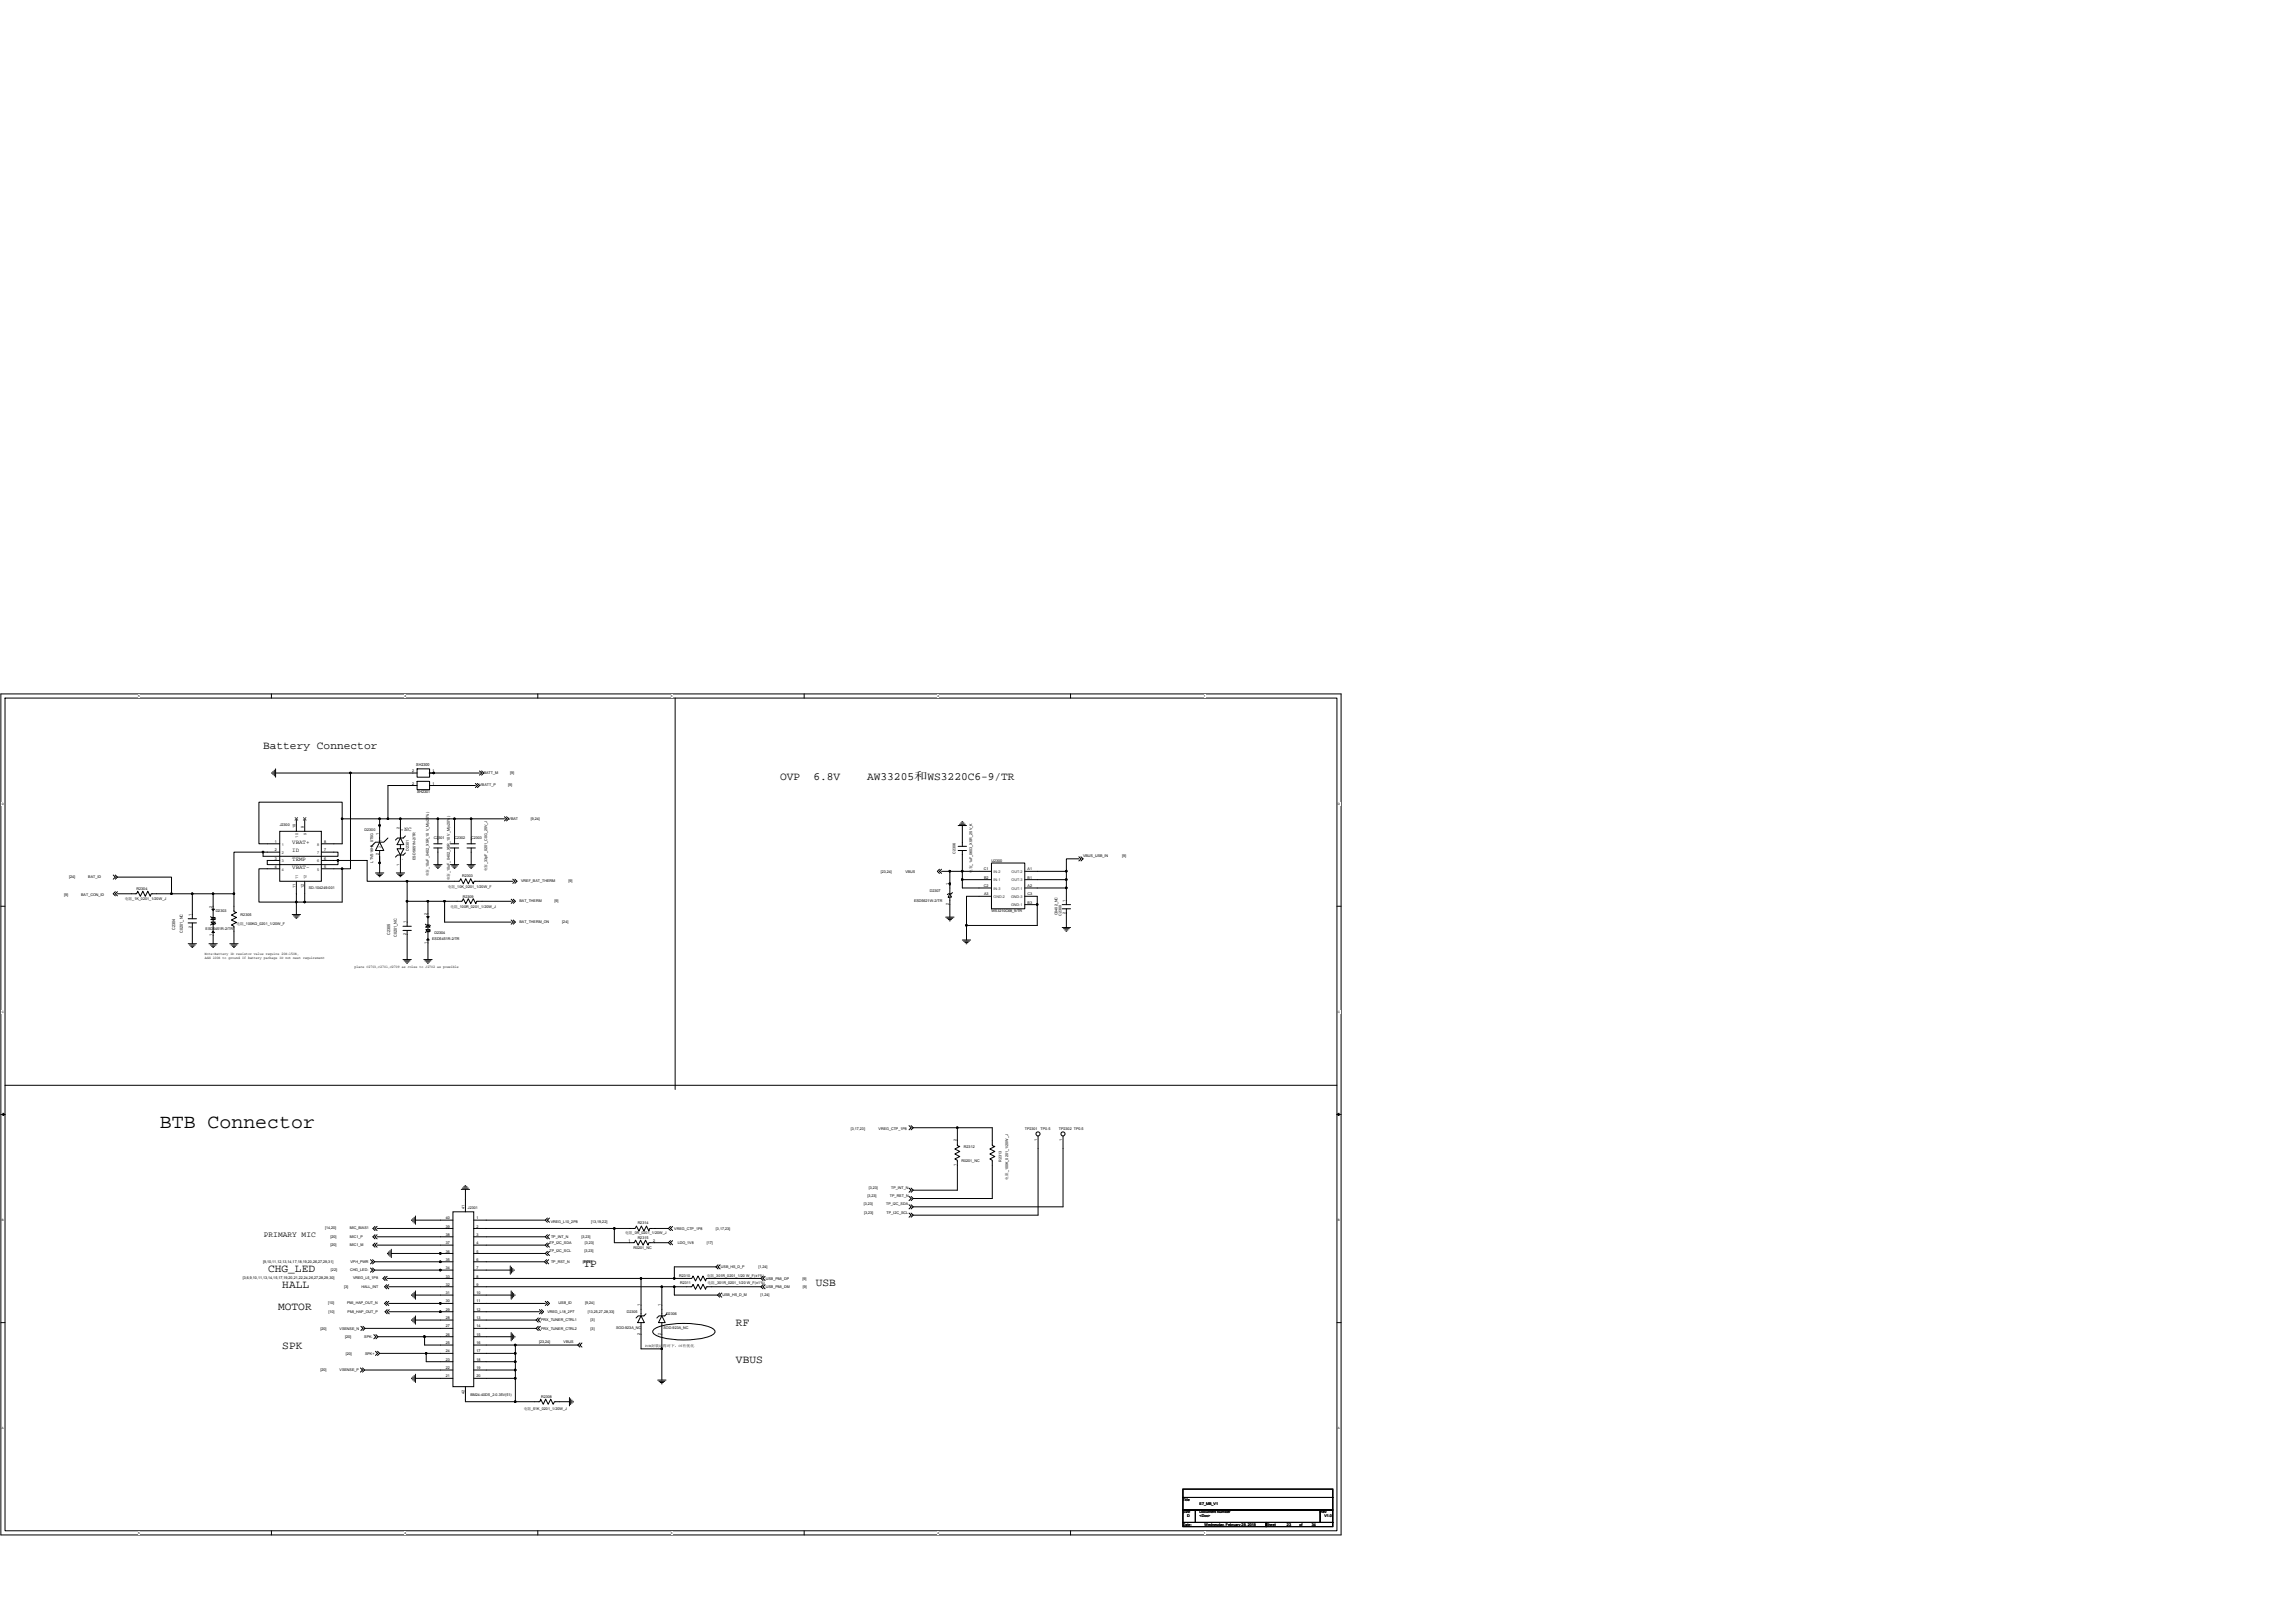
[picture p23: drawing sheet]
<svg xmlns="http://www.w3.org/2000/svg" width="420mm" height="297mm" viewBox="0 0 420 297" stroke-linecap="round" stroke-linejoin="round" font-family="sans-serif">
<defs><g id="words">
<text font-size="3.6" x="29.3" y="206.4">BTB Connector</text>
<g font-size="2.1">
<text x="48.2" y="137">Battery Connector</text>
<text x="142.8" y="142.8">OVP</text>
<text x="148.9" y="142.8">6.8V</text>
<text x="158.8" y="142.8">AW33205和WS3220C6-9/TR</text>
<text x="49.1" y="232.7">CHG_LED</text>
<text x="106.8" y="231.8">TP</text>
<text x="50.9" y="239.8">MOTOR</text>
<text x="51.7" y="235.8">HALL</text>
<text x="149.4" y="235.3">USB</text>
<text x="134.7" y="242.7">RF</text>
<text x="51.7" y="246.9">SPK</text>
<text x="134.7" y="249.5">VBUS</text>
</g>
<text font-size="1.4" x="48.3" y="226.4">PRIMARY MIC</text>
<g font-size="1.1">
<text x="53.5" y="154.5">VBAT+</text>
<text x="74.1" y="152.1">NC</text>
<text x="53.5" y="159.1">VBAT-</text>
<text x="53.5" y="157.5">TEMP</text>
<text x="53.5" y="156">ID</text>
</g>
<g font-size=".7">
<text x="75.4" y="141.3">2</text>
<text x="75.4" y="143.6">2</text>
<text x="76.2" y="140.2">SH2300</text>
<text x="79.2" y="141.3">1</text>
<text x="79.2" y="143.6">1</text>
<text x="87.8" y="143.9">VBATT_P</text>
<text x="88.6" y="141.6">BATT_M</text>
<text x="93" y="143.9">[9]</text>
<text x="93.4" y="141.6">[9]</text>
<text x="76.4" y="145.2">SH2301</text>
<text x="50.3" y="154.3">1</text>
<text x="50.3" y="155.8">2</text>
<text x="51.2" y="151.2">J2300</text>
<text x="54.1" y="151.6" transform="rotate(-90 54.1 151.6)">10</text>
<text x="55.6" y="151.6" transform="rotate(-90 55.6 151.6)">9</text>
<text x="59.4" y="155.8">7</text>
<text x="59.4" y="154.3">8</text>
<text x="66.7" y="152.1">D2300</text>
<text x="69.3" y="152.8" transform="rotate(-90 69.3 152.8)">1</text>
<text x="73.1" y="151.8" transform="rotate(-90 73.1 151.8)">2</text>
<text x="73.9" y="152.1" transform="rotate(-90 73.9 152.1)">+</text>
<text x="74.9" y="155.7" transform="rotate(-90 74.9 155.7)">D2301</text>
<text x="79.4" y="153.5">C2301</text>
<text x="83.2" y="153.5">C2302</text>
<text x="86.3" y="153.5">C2303</text>
<text x="93.1" y="150">VBAT</text>
<text x="97.2" y="150">[9,24]</text>
<text x="12.6" y="160.7">[24]</text>
<text x="16.2" y="160.7">BAT_ID</text>
<text x="50.3" y="157.3">3</text>
<text x="50.3" y="158.8">4</text>
<text x="59.4" y="158.8">5</text>
<text x="59.4" y="157.3">6</text>
<text x="68.3" y="157.9" transform="rotate(-90 68.3 157.9)">LTVS16H5_0T5G</text>
<text x="69.3" y="156.6" transform="rotate(-90 69.3 156.6)">2</text>
<text x="73.1" y="158.5" transform="rotate(-90 73.1 158.5)">1</text>
<text x="73.9" y="157.3" transform="rotate(-90 73.9 157.3)">-</text>
<text x="76.1" y="157.4" transform="rotate(-90 76.1 157.4)">ESD5651N-2/TR</text>
<text x="78.5" y="160.4" transform="rotate(-90 78.5 160.4)">电容_10uF_0402_X5R_10 V_M(±20%)</text>
<text x="82.3" y="161.1" transform="rotate(-90 82.3 161.1)">电容_10uF_0402_X5R_10 V_M(±20%)</text>
<text x="84.6" y="160.5">R2303</text>
<text x="89.2" y="159.5" transform="rotate(-90 89.2 159.5)">电容_33pF_0201_C0G_25V_J</text>
<text x="95.4" y="161.4">VREF_BAT_THERM</text>
<text x="104.1" y="161.4">[9]</text>
<text x="161.2" y="159.8">[23,24]</text>
<text x="165.7" y="159.8">VBUS</text>
<text x="173.7" y="162" transform="rotate(-90 173.7 162)">1</text>
<text x="174.9" y="156.2" transform="rotate(-90 174.9 156.2)">C2306</text>
<text x="178" y="159.8" transform="rotate(-90 178 159.8)">电容_1uF_0603_X5R_25 V_K</text>
<text x="180.1" y="159.3">C1</text>
<text x="180.2" y="160.8">B2</text>
<text x="181.5" y="157.8">U2300</text>
<text x="188.1" y="160.8">B1</text>
<text x="188.1" y="159.3">A1</text>
<text x="198.3" y="156.9">VBUS_USB_IN</text>
<text x="205.4" y="156.9">[9]</text>
<text x="11.7" y="163.9">[9]</text>
<text x="14.9" y="163.9">BAT_CON_ID</text>
<text x="22.9" y="164.8">电阻_1K_0201_1/20W_J</text>
<text x="25" y="162.8">R2304</text>
<text x="35" y="167.6" transform="rotate(-90 35 167.6)">1</text>
<text x="38.9" y="166.1" transform="rotate(-90 38.9 166.1)">2</text>
<text x="39.5" y="166.9">D2303</text>
<text x="44.1" y="167.7">R2305</text>
<text x="54.1" y="162.6" transform="rotate(-90 54.1 162.6)">11</text>
<text x="55.6" y="162.6" transform="rotate(-90 55.6 162.6)">12</text>
<text x="56.5" y="162.7">SD-104249-001</text>
<text x="78.2" y="167.5" transform="rotate(-90 78.2 167.5)">2</text>
<text x="82" y="162.5">电阻_10K_0201_1/20W_F</text>
<text x="82.5" y="166.2">电阻_100R_0201_1/20W_J</text>
<text x="84.7" y="164.3">R2309</text>
<text x="95.1" y="165.1">BAT_THERM</text>
<text x="101.5" y="165.1">[9]</text>
<text x="167.3" y="165.1">ESD5621W-2/TR</text>
<text x="170.2" y="163.3">D2307</text>
<text x="173.7" y="165.7" transform="rotate(-90 173.7 165.7)">2</text>
<text x="180.1" y="162.3">C2</text>
<text x="180.2" y="163.9">A3</text>
<text x="181.5" y="166.9">WS3210C68_9/TR</text>
<text x="188.1" y="163.9">C3</text>
<text x="188.1" y="165.4">B3</text>
<text x="188.1" y="162.3">A2</text>
<text x="193.6" y="167.5" transform="rotate(-90 193.6 167.5)">C0402_NC</text>
<text x="194.3" y="167.6" transform="rotate(-90 194.3 167.6)">C2300</text>
<text x="195.1" y="167.2" transform="rotate(-90 195.1 167.2)">2</text>
<text x="195.1" y="165" transform="rotate(-90 195.1 165)">1</text>
<text x="32.1" y="170.2" transform="rotate(-90 32.1 170.2)">C2304</text>
<text x="33.5" y="170.7" transform="rotate(-90 33.5 170.7)">C0201_NC</text>
<text x="35" y="169.8" transform="rotate(-90 35 169.8)">2</text>
<text x="37.6" y="170.1">ESD5451R-2/TR</text>
<text x="38.9" y="171.3" transform="rotate(-90 38.9 171.3)">1</text>
<text x="43.3" y="169.4">电阻_100KΩ_0201_1/20W_F</text>
<text x="71.4" y="171.1" transform="rotate(-90 71.4 171.1)">C2305</text>
<text x="72.6" y="171.4" transform="rotate(-90 72.6 171.4)">C0201_NC</text>
<text x="74.4" y="171.2" transform="rotate(-90 74.4 171.2)">2</text>
<text x="74.4" y="169" transform="rotate(-90 74.4 169)">1</text>
<text x="78.2" y="172.7" transform="rotate(-90 78.2 172.7)">1</text>
<text x="79.1" y="172">ESD5451R-2/TR</text>
<text x="79.6" y="170.9">D2304</text>
<text x="95.1" y="168.9">BAT_THERM_ON</text>
<text x="102.9" y="168.9">[24]</text>
<text x="37.5" y="174.8">Note:Battery ID resistor value require 20K~150K,</text>
<text x="37.5" y="175.5">Add 100K to ground If battery package ID not meet requirement</text>
<text x="64.9" y="177.1">place C2703,C2701,C2709 as colse to J2702 as possible</text>
<text x="155.8" y="206.9">[3,17,23]</text>
<text x="160.9" y="206.9">VREG_CTP_1P8</text>
<text x="175.1" y="208.9" transform="rotate(-90 175.1 208.9)">2</text>
<text x="187.6" y="206.9">TP2301</text>
<text x="189.9" y="208.8" transform="rotate(-90 189.9 208.8)">1</text>
<text x="190.5" y="206.9">TP0.5</text>
<text x="193.9" y="206.9">TP2302 TP0.5</text>
<text x="194.4" y="208.8" transform="rotate(-90 194.4 208.8)">1</text>
<text x="175.1" y="213.4" transform="rotate(-90 175.1 213.4)">1</text>
<text x="176" y="212.7">R0201_NC</text>
<text x="176.5" y="210.1">R2312</text>
<text x="183.4" y="212.6" transform="rotate(-90 183.4 212.6)">R2313</text>
<text x="184.6" y="215.9" transform="rotate(-90 184.6 215.9)">电阻_100K_0201_1/20W_J</text>
<text x="85" y="221.3" transform="rotate(-90 85 221.3)">41</text>
<text x="85.7" y="221.3">J2301</text>
<text x="158.1" y="220.6">[3,23]</text>
<text x="158.8" y="219.1">[3,23]</text>
<text x="159" y="217.5">[3,23]</text>
<text x="162.2" y="220.6">TP_I2C_SDA</text>
<text x="162.9" y="219.1">TP_RST_N</text>
<text x="163.1" y="217.5">TP_INT_N</text>
<text x="59.5" y="225">[14,20]</text>
<text x="60.5" y="226.5">[20]</text>
<text x="64" y="225">MIC_BIAS1</text>
<text x="64" y="226.5">MIC1_P</text>
<text x="81.6" y="227.7">37</text>
<text x="81.6" y="226.2">38</text>
<text x="81.6" y="224.7">39</text>
<text x="81.6" y="223.1">40</text>
<text x="87.3" y="223.1">1</text>
<text x="87.3" y="224.7">2</text>
<text x="87.3" y="226.2">3</text>
<text x="87.3" y="227.7">4</text>
<text x="100.6" y="227.6">TP_I2C_SDA</text>
<text x="100.8" y="223.8">VREG_L10_2P8</text>
<text x="100.9" y="226.5">TP_INT_N</text>
<text x="106.5" y="226.5">[3,23]</text>
<text x="107.1" y="227.6">[3,23]</text>
<text x="108.2" y="223.8">[13,19,22]</text>
<text x="114.5" y="225.9">电阻_0R_0201_1/20W_J</text>
<text x="115.1" y="227.3">1</text>
<text x="116.7" y="224.1">R2314</text>
<text x="116.7" y="226.7">R2315</text>
<text x="119.6" y="227.3">2</text>
<text x="123.5" y="225.1">VREG_CTP_1P8</text>
<text x="124.1" y="227.7">LDO_1V8</text>
<text x="129.4" y="227.7">[17]</text>
<text x="131.1" y="225.1">[3,17,23]</text>
<text x="158.2" y="222.1">[3,23]</text>
<text x="162.3" y="222.1">TP_I2C_SCL</text>
<text x="48.2" y="231.2">[9,10,11,12,13,14,17,18,19,20,26,27,29,31]</text>
<text x="60.5" y="228">[20]</text>
<text x="60.6" y="232.7">[22]</text>
<text x="64" y="228">MIC1_M</text>
<text x="64.1" y="232.7">CHG_LED-</text>
<text x="64.2" y="231.2">VPH_PWR</text>
<text x="81.6" y="233.8">33</text>
<text x="81.6" y="232.3">34</text>
<text x="81.6" y="230.8">35</text>
<text x="81.6" y="229.2">36</text>
<text x="87.3" y="229.2">5</text>
<text x="87.3" y="230.8">6</text>
<text x="87.3" y="232.3">7</text>
<text x="87.3" y="233.8">8</text>
<text x="100.6" y="229.1">TP_I2C_SCL</text>
<text x="100.9" y="231.1">TP_RST_N</text>
<text x="106.7" y="231.1">[3,23]</text>
<text x="107" y="229.1">[3,23]</text>
<text x="116" y="228.7">R0201_NC</text>
<text x="124.4" y="233.7">R2310</text>
<text x="129.4" y="233.7">电阻_301R_0201_1/20 W_F(±1%)</text>
<text x="132" y="232.1">USB_HS_D_P</text>
<text x="138.8" y="232.1">[1,24]</text>
<text x="44.4" y="234.1">[3,6,9,10,11,13,14,15,17,19,20,21,22,24,26,27,28,29,30]</text>
<text x="60.1" y="238.7">[10]</text>
<text x="63" y="235.7">[3]</text>
<text x="63.6" y="238.7">PMI_HAP_OUT_N</text>
<text x="64.6" y="234.1">VREG_L5_1P8</text>
<text x="66.2" y="235.7">HALL_INT</text>
<text x="81.6" y="239.9">29</text>
<text x="81.6" y="238.4">30</text>
<text x="81.6" y="236.9">31</text>
<text x="81.6" y="235.3">32</text>
<text x="87.3" y="235.3">9</text>
<text x="87.3" y="236.9">10</text>
<text x="87.3" y="238.4">11</text>
<text x="87.3" y="239.9">12</text>
<text x="102.3" y="238.7">USB_ID</text>
<text x="107.1" y="238.7">[9,24]</text>
<text x="117.2" y="239.1" transform="rotate(-90 117.2 239.1)">1</text>
<text x="121" y="239.1" transform="rotate(-90 121 239.1)">1</text>
<text x="124.5" y="235.1">R2311</text>
<text x="129.5" y="235.1">电阻_301R_0201_1/20 W_F(±1%)</text>
<text x="132.3" y="237.3">USB_HS_D_M</text>
<text x="139.2" y="237.3">[1,24]</text>
<text x="140.2" y="234.2">USB_PMI_DP</text>
<text x="140.2" y="235.7">USB_PMI_DM</text>
<text x="146.9" y="234.2">[9]</text>
<text x="147" y="235.7">[9]</text>
<text x="58.7" y="243.4">[20]</text>
<text x="60.1" y="240.2">[10]</text>
<text x="62.2" y="243.4">VSENSE_N</text>
<text x="63.2" y="244.9">[20]</text>
<text x="63.6" y="240.2">PMI_HAP_OUT_P</text>
<text x="66.7" y="244.9">SPK-</text>
<text x="81.6" y="246">25</text>
<text x="81.6" y="244.5">26</text>
<text x="81.6" y="243">27</text>
<text x="81.6" y="241.4">28</text>
<text x="87.3" y="241.4">13</text>
<text x="87.3" y="243">14</text>
<text x="87.3" y="244.5">15</text>
<text x="87.3" y="246">16</text>
<text x="98.7" y="245.9">[23,24]</text>
<text x="99.1" y="241.8">PRX_TUNER_CTRL1</text>
<text x="99.1" y="243.4">PRX_TUNER_CTRL2</text>
<text x="100.2" y="240.4">VREG_L18_2P7</text>
<text x="103.2" y="245.9">VBUS</text>
<text x="107.6" y="240.4">[13,25,27,28,33]</text>
<text x="108.1" y="241.8">[3]</text>
<text x="108.1" y="243.4">[3]</text>
<text x="112.8" y="243.3">SOD-923A_NC</text>
<text x="114.8" y="240.4">D2305</text>
<text x="117.2" y="244.3" transform="rotate(-90 117.2 244.3)">2</text>
<text x="121" y="244.3" transform="rotate(-90 121 244.3)">2</text>
<text x="121.5" y="243.1">SOD-923A_NC</text>
<text x="121.9" y="240.7">D2306</text>
<text x="58.7" y="251">[20]</text>
<text x="62.2" y="251">VSENSE_P</text>
<text x="63.3" y="247.9">[20]</text>
<text x="66.8" y="247.9">SPK+</text>
<text x="81.6" y="250.6">22</text>
<text x="81.6" y="249">23</text>
<text x="81.6" y="247.5">24</text>
<text x="87.3" y="247.5">17</text>
<text x="87.3" y="249">18</text>
<text x="87.3" y="250.6">19</text>
<text x="118.1" y="246.4">PCB封装记得对下，C6有优化</text>
<text x="81.6" y="252.1">21</text>
<text x="85" y="255.1" transform="rotate(-90 85 255.1)">42</text>
<text x="86.1" y="255.5">BM24-40DS_2-0.35V(51)</text>
<text x="87.3" y="252.1">20</text>
<text x="99.1" y="255.8">R2308</text>
<text x="95.9" y="258.1">电阻_51K_0201_1/20W_J</text>
<text x="216.6" y="274.7">Title</text>
<text x="219.6" y="275.4">E7_MB_V1</text>
<text x="216.6" y="277">Size</text>
<text x="216.6" y="279.3">Date:</text>
<text x="217.3" y="277.7">D</text>
<text x="219.6" y="277">Document Number</text>
<text x="219.6" y="277.7">&lt;Doc&gt;</text>
<text x="220.5" y="279.3">Wednesday, February 28, 2018</text>
<text x="231.8" y="279.3">Sheet</text>
<text x="235.6" y="279.3">23</text>
<text x="237.9" y="279.3">of</text>
<text x="240.2" y="279.3">34</text>
<text x="241.7" y="277">Rev</text>
<text x="242.5" y="277.7">V1.0</text>
</g>
<g font-size=".7" fill="#333">
<text x="51.6" y="154.7">1</text>
<text x="54.6" y="153.3" transform="rotate(-90 54.6 153.3)">10</text>
<text x="56.1" y="152.9" transform="rotate(-90 56.1 152.9)">9</text>
<text x="58.1" y="154.7">8</text>
<text x="69.8" y="155.3" transform="rotate(-90 69.8 155.3)">2</text>
<text x="69.8" y="154.1" transform="rotate(-90 69.8 154.1)">1</text>
<text x="51.6" y="156.3">2</text>
<text x="51.6" y="157.8">3</text>
<text x="51.6" y="159.3">4</text>
<text x="54.6" y="160.9" transform="rotate(-90 54.6 160.9)">11</text>
<text x="56.1" y="160.9" transform="rotate(-90 56.1 160.9)">12</text>
<text x="58.1" y="159.3">5</text>
<text x="58.1" y="157.8">6</text>
<text x="58.1" y="156.3">7</text>
<text x="181.9" y="159.8">IN-2</text>
<text x="181.9" y="161.3">IN-1</text>
<text x="185.2" y="161.3">OUT-3</text>
<text x="185.2" y="159.8">OUT-2</text>
<text x="181.9" y="162.8">IN-3</text>
<text x="181.9" y="164.4">GND-2</text>
<text x="185.1" y="164.4">GND-3</text>
<text x="185.1" y="165.9">GND-1</text>
<text x="185.2" y="162.8">OUT-1</text>
</g>
<g font-size=".5">
<text x="25.3" y="127.6">5</text>
<text x="74.1" y="127.6">4</text>
<text x="122.8" y="127.6">3</text>
<text x="171.6" y="127.6">2</text>
<text x="220.4" y="127.6">1</text>
<text x=".3" y="147.3">D</text>
<text x="245" y="147.3">D</text>
<text x=".3" y="185.4">C</text>
<text x="245" y="185.4">C</text>
<text x=".3" y="223.5">B</text>
<text x="245" y="223.5">B</text>
<text x=".3" y="261.6">A</text>
<text x="245" y="261.6">A</text>
<text x="25.3" y="280.7">5</text>
<text x="74.1" y="280.7">4</text>
<text x="122.8" y="280.7">3</text>
<text x="171.6" y="280.7">2</text>
<text x="220.4" y="280.7">1</text>
</g>
</g></defs>
<path d="M.2 127h245.3v153.9h-245.3zM.9 127.8h243.9v152.4h-243.9z" fill="none" stroke="#000" stroke-width=".18"/>
<g fill="#fff">
<path d="M25.3 127.1h.3v.6h-.3z"/>
<path d="M25.3 280.2h.3v.6h-.3z"/>
</g>
<path d="M49.7 127v.8M49.7 280.2v.7" fill="none" stroke="#000" stroke-width=".18"/>
<g fill="#fff">
<path d="M74.1 127.1h.3v.6h-.3z"/>
<path d="M74.1 280.2h.3v.6h-.3z"/>
</g>
<path d="M98.5 127v.8M98.5 280.2v.7" fill="none" stroke="#000" stroke-width=".18"/>
<g fill="#fff">
<path d="M122.8 127.1h.3v.6h-.3z"/>
<path d="M122.8 280.2h.3v.6h-.3z"/>
</g>
<path d="M147.2 127v.8M147.2 280.2v.7" fill="none" stroke="#000" stroke-width=".18"/>
<g fill="#fff">
<path d="M171.6 127.1h.3v.6h-.3z"/>
<path d="M171.6 280.2h.3v.6h-.3z"/>
</g>
<path d="M196 127v.8M196 280.2v.7" fill="none" stroke="#000" stroke-width=".18"/>
<g fill="#fff">
<path d="M220.4 127.1h.3v.6h-.3z"/>
<path d="M220.4 280.2h.3v.6h-.3z"/>
<path d="M.3 146.8h.4v.6h-.4z"/>
<path d="M245 146.8h.3v.6h-.3z"/>
<path d="M.3 184.9h.4v.6h-.4z"/>
<path d="M245 184.9h.3v.6h-.3z"/>
</g>
<path d="M.2 165.9h.7M244.8 165.9h.7" fill="none" stroke="#000" stroke-width=".18"/>
<g fill="#fff">
<path d="M.3 223h.4v.6h-.4z"/>
<path d="M245 223h.3v.6h-.3z"/>
</g>
<path d="M.2 204h.7M244.8 204h.7" fill="none" stroke="#000" stroke-width=".18"/>
<path d="M.5 203.7l.4 .3-.4 .2zM244.8 204l.3-.3v.5z" fill="#000" stroke="#000" stroke-width=".18"/>
<g fill="#fff">
<path d="M.3 261.1h.4v.6h-.4z"/>
<path d="M245 261.1h.3v.6h-.3z"/>
</g>
<g fill="none" stroke="#000" stroke-width=".18">
<path d="M123.6 127.8v71.6M48.2 156h-5.4v7.6M49.8 141.4v.2M50 141.2v.6M50.2 140.9v1.1M50.5 140.7v1.5M50.5 141.5h13.7M51.2 152.1h7.6v9.2h-7.6zM51.2 156h-3v.7h13.7v-.7h-3.1M51.2 157.5h-2.3v.7h13v-.7h5.3v3.8h7.3M51.2 159h-3.8v6.1h6.9v2.3M54.3 149.9v2.2"/>
<path d="M55.8 149.9v2.2M58.8 159h3.8v6.1h-6.8M58.8 157.5h3.1M62.6 149.9v-3.1h-15.2v7.6h3.8M62.6 149.9v4.5h-3.8M62.6 149.9h6.9M68.7 159.8h1.6M69 160h1M69.5 154.1l.8 1.6h-1.6zM69.5 151.1v3M69.5 155.7v2.2M69.5 156.7v1.2"/>
<path d="M69.5 149.9h1.5M69.5 149.9v1.2M69.5 151.1v.3M69.5 157.9v1.9M71 153.4l-.7 .7h-1.6l-.7 .8M71 149.9h2.3M72.5 159.8h1.6M72.7 155.3h1.2l-.6 1.2zM72.8 160h1M73.3 153.4l.6 1.2h-1.2zM73.3 154.6v.7M73.3 149.9v3.5"/>
<path d="M73.3 156.5v3.3M73.3 149.9h6.9M74.2 153l-.4 .4h-1l-.4 .4M74.2 156.1l-.4 .4h-1l-.4 .4M76.4 141.5h.1M76.4 140.7h2.2v1.5h-2.2zM76.4 141.5h-12.2v17.5h-1.6M76.4 143.8h.1M76.4 143h2.2v1.5h-2.2zM76.4 143.8h-5.4v6.1M78.6 141.5h.8M78.6 141.5h.1"/>
<path d="M78.6 143.8h.1M78.6 143.8h8.4M79.4 158.2h1.5M79.4 141.5h8.4M79.4 154.4h1.5M79.4 155.2h1.5M79.6 158.5h1.1M79.9 158.7h.6M80.1 158.9h.2M80.2 154.4h.1M80.2 155.2h.1M80.2 149.9v4.5"/>
<path d="M80.2 155.2v3M80.2 149.9h3M82.5 158.2h1.5M82.5 154.4h1.5M82.5 155.2h1.5M82.7 158.5h1M82.9 158.7h.6M83.1 158.9h.2M83.2 154.4h.1M83.2 155.2h.1M83.2 149.9v4.5M83.2 155.2v3"/>
<path d="M83.2 149.9h3.1M85.5 158.2h1.5M85.5 154.4h1.5M85.5 155.2h1.5M85.7 158.5h1.1M86 158.7h.6M86.2 158.9h.1M86.3 154.4h.1M86.3 155.2h.1M86.3 149.9v4.5M86.3 155.2v3M86.3 149.9h6.1"/>
<path d="M87 143.4l.4 .4-.4 .3M87.4 143.4l.4 .4-.4 .3M87.8 141.1l.4 .4-.4 .4M88.2 141.1l.4 .4-.4 .4M92.4 149.5l.3 .4-.3 .3M92.7 149.5l.4 .4-.4 .3M172 159.1l-.4 .4 .4 .4M172.4 159.1l-.4 .4 .4 .4M172.4 159.5h1.5M173.9 159.5v2.3M173.9 159.5h2.3M175.4 154.9h1.5"/>
<path d="M175.4 155.7h1.5M175.4 151.1h1.5M175.7 150.9h1M175.9 150.6h.6M176.1 150.4h.2M176.2 154.9h.1M176.2 155.7h.1M176.2 151.1v3.8M176.2 155.7v3.8M176.2 159.5v1.5M176.2 159.5h5.3M181.5 159.5h.1"/>
<path d="M181.5 157.9h6.1v8.4h-6.1zM187.6 159.5h.1M187.6 159.5h7.6M195.2 159.5v1.5M197.5 156.8l.4 .4-.4 .4M197.5 157.2h-2.3v2.3M197.9 156.8l.4 .4-.4 .4M20.7 160.1l.4 .4-.4 .4M21.1 160.1l.4 .4M21.1 163.2l-.4 .4 .4 .4M21.5 163.6h3.3M21.5 160.5l-.4 .4"/>
<path d="M21.5 160.5h9.9v3.1h3.8M21.5 163.2l-.4 .4 .4 .4M24.8 163.6h.2l.2-.5 .5 .9 .5-.9 .4 .9 .5-.9 .4 .9 .2-.4h.2M24.8 163.6h.1M27.9 163.6h3.5M27.9 163.6h.1M34.4 172.7h1.6M34.4 168.1h1.6M34.4 168.9h1.6M34.7 173h1M34.9 173.2h.6M35.1 173.4h.2"/>
<path d="M35.2 163.6v4.5M35.2 168.9v3.8M35.2 163.6h3.8M35.2 168.1h.1M35.2 168.9h.1M38.3 172.7h1.5M38.5 173h1M38.6 167.8l.9 .3M38.6 168.3l.4-.4 .4 .4zM38.6 168.8h.8l-.4 .3zM38.7 173.2h.6M38.9 173.4h.2"/>
<path d="M39 163.6h3.8M39 163.6v9.1M39.5 169l-.9 .3M42.1 172.7h1.5M42.3 173h1.1M42.5 173.2h.6M42.7 173.4h.2M42.8 163.6v3M42.8 166.6h.1M42.8 169.7h.1M42.8 166.6v.3l.5 .1-.9 .5 .9 .4-.9 .5 .9 .4-.9 .5 .4 .2v.2M42.8 169.7v3"/>
<path d="M53.5 167.4h1.5M53.7 167.6h1.1M54 167.9h.6M54.2 168.1h.1M54.3 161.3v3.8h1.5v-3.8M69.2 160.2h.6M69.4 160.4h.2M73 160.2h.6M73.2 160.4h.2M73.8 175.6h1.5M73.8 169.5h1.5M73.8 170.3h1.5"/>
<path d="M74 175.9h1.1M74.2 176.1h.6M74.5 176.3h.1M74.5 169.5h.1M74.5 170.3h.1M74.5 165v4.5M74.5 170.3v5.3M74.5 161.3v3.7M74.5 165h3.8M74.5 161.3h9.5M77.6 175.6h1.5M77.8 175.9h1.1"/>
<path d="M77.9 169.1l.1 .2h.6l.2 .1M78 169.7l.3-.4 .4 .4zM78 170.1h.7l-.4 .4zM78 176.1h.6M78.3 176.3h.1M78.3 165h3.1M78.3 165v10.6M78.8 170.3l-.2 .2h-.6l-.1 .2M81.4 165h3M81.4 165v3.8h12.2M84 161.3h.1l.3-.5 .4 1 .5-1 .4 1 .5-1 .4 1 .2-.5h.2M84 161.3h.1"/>
<path d="M84.4 165h.2l.2-.5 .5 .9 .4-.9 .5 .9 .4-.9 .5 .9 .2-.4h.2M84.4 165h.1M87 161.3h.1M87 161.3h6.9M87.5 165h.1M87.5 165h6.1M93.6 164.6l.4 .4-.4 .3M93.6 168.4l.4 .4-.4 .3M93.9 160.9l.4 .4-.4 .4M94 164.6l.3 .4-.3 .3M94 168.4l.3 .4-.3 .3M94.3 160.9l.3 .4-.3 .4"/>
<path d="M173.1 167.9h1.6M173.4 168.1h1M173.6 168.3h.6M173.8 168.5h.2M173.9 164.2v3.7M173.9 163.6l.3 .6h-.6zM173.9 161.8v1.8M173.9 161.8v.3M174.4 163.3l-.2 .3h-.5l-.3 .1M176.2 161v1.5h5.3M176.2 172h1.5M176.4 172.3h1.1"/>
<path d="M176.6 172.5h.6M176.9 172.7h.1M176.9 169.4v2.6M181.5 162.5h.1M181.5 161h.1M181.5 164h.1M181.5 161h-5.3M181.5 164h-4.6v5.4h13v-3.8M187.6 164h.1M187.6 165.6h.1M187.6 161h.1M187.6 162.5h.1"/>
<path d="M187.6 164h2.3v1.6M187.6 165.6h2.3M187.6 161h7.6M194.5 165.6h1.5M194.5 166.3h1.5M194.5 169.8h1.5M194.7 170h1.1M194.9 170.2h.6M195.1 170.4h.2M195.2 165.6h.1M195.2 166.3h.1M195.2 162.5v3.1"/>
<path d="M195.2 166.3v3.5M195.2 161v1.5h-7.6M.9 198.6h243.9M84.4 217.7h1.6M84.7 217.4h1M84.9 217.2h.6M85.1 217h.2M85.2 217.7v4.1M166.4 219l.4 .4-.4 .3M166.4 217.4l.4 .4-.4 .4M166.4 206l.4 .4-.4 .4M166.8 219l.4 .4"/>
<path d="M166.8 217.4l.4 .4M166.8 206l.4 .4M167.2 219.4l-.4 .3M167.2 217.8l-.4 .4M167.2 206.4l-.4 .4M167.2 206.4h8.1M175.3 206.4h6.4v3M175.3 209.4h.1M175.3 212.5h.1M175.3 209.4v.3l.4 .1-.9 .5 .9 .4-.9 .5 .9 .5-.9 .4 .5 .2v.2M175.3 212.5v5.3h-8.1M175.3 206.4v3"/>
<path d="M181.7 209.4h.1M181.7 212.5h.1M181.7 209.4v.3l.4 .1-.9 .5 .9 .4-.9 .5 .9 .5-.9 .4 .5 .2v.2M181.7 212.5v6.9h-14.5M190 207.9h.1M190 207.9v14.5h-22.8M194.6 207.9h.1M194.6 207.9v13h-27.4M67.8 230.5l.4 .4-.4 .4M67.8 232.1l.4 .4-.4 .3M68.2 230.5l.4 .4M68.2 232.1l.4 .4"/>
<path d="M68.6 230.9l-.4 .4M68.6 232.5l-.4 .3M68.6 232.5h12M68.6 230.9h12M68.7 224.5l-.4 .3 .4 .4M68.7 227.5l-.4 .4 .4 .4M68.7 226l-.4 .4 .4 .3M69 224.5l-.3 .3 .3 .4M69 227.5l-.3 .4 .3 .4M69 226l-.3 .4 .3 .3M69 227.9h13.9M69 226.4h13.9"/>
<path d="M69 224.8h13.9M70.5 233.6l-.4 .4 .4 .4M70.8 235.1l-.4 .4 .4 .4M70.8 238.2l-.4 .3 .4 .4M70.9 233.6l-.4 .4 .4 .4M70.9 239.7l-.4 .4 .4 .4M70.9 229.3v.2M71.2 238.5h9.4M71.2 235.1l-.4 .4 .4 .4M71.2 238.2l-.4 .3 .4 .4M71.2 229.1v.6M71.3 239.7l-.4 .4 .4 .4"/>
<path d="M71.4 228.9v1.1M71.6 229.4h9M71.6 228.6v1.6M75.4 237v.1M75.4 223.2v.2M75.6 236.7v.6M75.6 223v.6M75.8 236.5v1.1M75.8 222.8v1.1M76.1 236.3v1.5M76.1 223.3h6.8M76.1 222.5v1.6"/>
<path d="M80.6 229.4h.2M80.6 232.5h.2M80.6 230.9h.2M80.6 238.5h.2M80.6 238.5h2.3M80.6 232.5h2.3M80.6 230.9h2.3M80.6 229.4h2.3M82.9 221.8h3.8v32h-3.8zM82.9 237h-6.8M82.9 235.5h-11.7M82.9 234h-12"/>
<path d="M86.7 223.3h13.1M86.7 230.9h13M86.7 232.5h6.7M86.7 234h30.7M86.7 235.5h34.5M86.7 237h6.9M86.7 238.5h13.1M93.4 231.7v1.5M93.6 236.3v1.5M93.7 231.9v1.1M93.8 236.5v1.1M93.9 232.2v.6"/>
<path d="M94 236.7v.6M94.1 232.4v.1M94.3 237v.1M98.8 239.7l.3 .4-.3 .4M99.1 239.7l.4 .4-.4 .4M99.7 230.9l.4 .4M99.8 223.3l.4 .4M99.8 227.9l.4 .4M99.8 229.4l.4 .4M99.8 226.4l.4 .3M99.8 238.2l.4 .3-.4 .4M99.8 226.4h-13.1"/>
<path d="M99.8 227.9h-13.1M99.8 229.4h-13.1M100.1 230.5l-.4 .4M100.2 222.9l-.4 .4M100.2 227.5l-.4 .4M100.2 229l-.4 .4M100.2 226l-.4 .4M100.2 238.2l.4 .3-.4 .4M100.4 230.5l-.3 .4 .3 .4M100.6 222.9l-.4 .4 .4 .4M100.6 227.5l-.4 .4 .4 .4M100.6 229l-.4 .4 .4 .4"/>
<path d="M100.6 226l-.4 .4 .4 .3M112.5 224.8v2.6h3.5M112.5 224.8h3.6M112.5 224.8h-25.8M116 227.4h.1M116 227.4h.1l.3-.4 .4 .9 .5-.9 .4 .9 .5-.9 .4 .9 .2-.5h.2M116.1 224.8h.1M116.1 224.8h.2l.2-.4 .5 .9 .4-.9 .5 .9 .5-.9 .4 .9 .1-.5h.3M117.4 234h6.1M117.4 234v6.8M119 227.4h.1M119 227.4h3.4"/>
<path d="M119.2 224.8h.1M119.2 224.8h3.2M121.2 235.5v5.3M121.2 235.5h2.3M122.4 224.8l.4 .4M122.4 227.4l.4 .4M122.8 224.5l-.4 .3M122.8 227.1l-.4 .3M123.1 224.5l-.3 .3 .3 .4M123.1 227.1l-.3 .3 .3 .4M123.5 235.5v1.5h7.9M123.5 234h3"/>
<path d="M123.5 235.5h3M126.5 234h.1M126.5 235.5h.1M126.5 234h.2l.2-.5 .4 .9 .5-.9 .5 .9 .4-.9 .5 .9 .1-.4h.2M126.5 235.5h.2l.2-.4 .4 .9 .5-.9 .5 .9 .4-.9 .5 .9 .1-.5h.2M129.5 234h.1M129.5 235.5h.1M129.5 234h9.8M129.5 235.5h9.8M131.1 231.9l.4 .3M131.1 231.9h-7.6v2.1M131.4 237l.4 .4"/>
<path d="M131.5 231.5l-.4 .4M131.8 236.6l-.4 .4M131.8 231.5l-.3 .4 .3 .3M132.1 236.6l-.3 .4 .3 .4M139.3 234l.4 .4M139.3 235.5l.4 .4M139.7 233.6l-.4 .4M139.7 235.1l-.4 .4M140.1 233.6l-.4 .4 .4 .4M140.1 235.1l-.4 .4 .4 .4M166.4 220.5l.4 .4-.4 .4M166.4 222l.4 .4-.4 .4"/>
<path d="M166.8 220.5l.4 .4M166.8 222l.4 .4M167.2 220.9l-.4 .4M167.2 222.4l-.4 .4M.2 242.1h.7M66 250.4l.4 .3-.4 .4M66.1 242.7l.4 .4-.4 .4M66.4 250.4l.3 .3M66.5 242.7l.3 .4M66.7 250.7l-.3 .4M66.7 250.7h16.2M66.8 243.1h16.1"/>
<path d="M66.8 243.1l-.3 .4M68.4 244.3l.4 .3-.4 .4M68.7 247.3l.4 .4-.4 .4M68.8 244.3l.4 .3M69.1 247.3l.4 .4-.4 .4M69.2 244.6l-.4 .4M69.2 244.6h8.5M69.5 247.7h8.5M71.3 240.1h9.3M75.4 241.5v.2M75.4 252.2v.1M75.6 241.3v.6"/>
<path d="M75.6 252v.6M75.8 241.1v1M75.8 251.7v1.1M76.1 240.8v1.6M76.1 241.6h6.8M76.1 252.3h6.8M76.1 251.5v1.5M77.6 244.4h.1v.2M77.7 244.6v1.6h5.2M77.7 244.6h5.2M80.6 240.1h.2M80.6 240.1h2.3"/>
<path d="M82.9 247.7h-4.9v1.5h4.9M85.2 253.8v2.7h9.1M86.7 240.1h12.1M86.7 241.6h11.5M86.7 243.1h11.5M86.7 244.6h6.9M86.7 246.2h7.6v1.5M86.7 247.7h7.6M86.7 249.2h7.6M86.7 250.7h7.6M86.7 252.3h7.6M93.6 243.9v1.5"/>
<path d="M93.8 244.1v1.1M94 244.3v.7M94.3 244.6v.1M94.3 246.2h11.5M94.3 256.5h4.3M94.3 250.7v1.6M94.3 247.7v3M94.3 252.3v4.2M98.2 241.6l.3 .4M98.2 243.1l.3 .4M98.5 241.2l-.3 .4M98.5 242.7l-.3 .4"/>
<path d="M98.6 256.5h.1M98.6 256.5h.2l.2-.4 .5 .9 .4-.9 .5 .9 .4-.9 .5 .9 .2-.5h.2M98.9 241.2l-.4 .4 .4 .4M98.9 242.7l-.4 .4 .4 .4M101.7 256.5h.1M104.3 256.5h-2.6M104.3 255.8v1.5M104.5 256v1.1M104.7 256.2v.6M104.9 256.5v.1M105.8 246.2l.4 .3M106.2 245.8l-.4 .4"/>
<path d="M106.5 245.8l-.3 .4 .3 .3M117.4 242.1v1.3M117.4 243.4v3.5h3.8M117.4 240.8l.6 1.3h-1.3zM118.3 240.5l-.4 .3h-1.1l-.4 .4M119.6 243.4a7.4 7.4 0 0 1 4.4-1.2l3.4 .1a6.5 6.5 0 0 1 3.4 1.1l.1 .3a1.93 1.93 0 0 1-1.7 1.1 15.8 15.8 0 0 1-9.3-.5l-.4-.6zM120.4 252.6h1.5M120.6 252.8h1.1M120.9 253h.6M121.1 253.3h.1M121.2 242.1v1.3M121.2 243.4v3.5"/>
<path d="M121.2 246.9v5.7M121.2 240.8l.6 1.3h-1.2zM122.1 240.5l-.4 .3h-1.1l-.3 .4M244.8 242.1h.7M216.6 272.5h27.4v1.6h-27.4zM216.6 274.1h27.4v2.3h-27.4zM216.6 276.4h2.3v2.2h-2.3zM216.6 278.6h15.2v.8h-15.2zM218.9 276.4h22.8v2.2h-22.8zM231.8 278.6h12.2v.8h-12.2zM241.7 276.4h2.3v2.2h-2.3z"/>
<circle cx="190" cy="207.5" r=".38"/>
<circle cx="194.6" cy="207.5" r=".38"/>
</g>
<g fill="#000" stroke="#000" stroke-width=".18">
<path d="M38.8 170.7l.2-.3 .3 .3zM38.8 166.4h.5l-.3 .2zM78.1 172l.2-.2 .3 .2zM78.1 167.8h.5l-.3 .2z"/>
<path d="M48 155.8h.2v.2h-.2z" fill-rule="evenodd"/>
<path d="M48 155.8h.2v.2h-.2z" fill-rule="evenodd"/>
<path d="M61.8 157.4h.2v.2h-.2z" fill-rule="evenodd"/>
<path d="M61.8 157.4h.2v.2h-.2z" fill-rule="evenodd"/>
<path d="M62.5 149.7h.2v.2h-.2z" fill-rule="evenodd"/>
<path d="M62.5 158.9h.2v.2h-.2z" fill-rule="evenodd"/>
<path d="M62.5 149.7h.2v.2h-.2z" fill-rule="evenodd"/>
<path d="M62.5 158.9h.2v.2h-.2z" fill-rule="evenodd"/>
<path d="M64 141.4h.3v.2h-.3z" fill-rule="evenodd"/>
<path d="M64 141.4h.3v.2h-.3z" fill-rule="evenodd"/>
<path d="M69.4 149.7h.2v.2h-.2z" fill-rule="evenodd"/>
<path d="M69.4 151h.2v.2h-.2z" fill-rule="evenodd"/>
<path d="M69.4 157.8h.2v.2h-.2z" fill-rule="evenodd"/>
<path d="M69.4 149.7h.2v.2h-.2z" fill-rule="evenodd"/>
<path d="M69.4 151h.2v.2h-.2z" fill-rule="evenodd"/>
<path d="M69.4 157.8h.2v.2h-.2z" fill-rule="evenodd"/>
<path d="M70.9 149.7h.2v.2h-.2z" fill-rule="evenodd"/>
<path d="M70.9 149.7h.2v.2h-.2z" fill-rule="evenodd"/>
<path d="M73.2 149.7h.2v.2h-.2z" fill-rule="evenodd"/>
<path d="M73.2 149.7h.2v.2h-.2z" fill-rule="evenodd"/>
<path d="M79.3 141.4h.2v.2h-.2z" fill-rule="evenodd"/>
<path d="M79.3 141.4h.2v.2h-.2z" fill-rule="evenodd"/>
<path d="M80.1 149.7h.2v.2h-.2z" fill-rule="evenodd"/>
<path d="M80.1 149.7h.2v.2h-.2z" fill-rule="evenodd"/>
<path d="M83.1 149.7h.2v.2h-.2z" fill-rule="evenodd"/>
<path d="M83.1 149.7h.2v.2h-.2z" fill-rule="evenodd"/>
<path d="M86.1 149.7h.2v.2h-.2z" fill-rule="evenodd"/>
<path d="M86.1 149.7h.2v.2h-.2z" fill-rule="evenodd"/>
<path d="M173.8 159.3h.2v.2h-.2z" fill-rule="evenodd"/>
<path d="M173.8 159.3h.2v.2h-.2z" fill-rule="evenodd"/>
<path d="M176.1 159.3h.2v.2h-.2z" fill-rule="evenodd"/>
<path d="M176.1 159.3h.2v.2h-.2z" fill-rule="evenodd"/>
<path d="M195.1 159.3h.2v.2h-.2z" fill-rule="evenodd"/>
<path d="M195.1 159.3h.2v.2h-.2z" fill-rule="evenodd"/>
<path d="M31.3 163.5h.2v.2h-.2z" fill-rule="evenodd"/>
<path d="M31.3 163.5h.2v.2h-.2z" fill-rule="evenodd"/>
<path d="M35.1 163.5h.2v.2h-.2z" fill-rule="evenodd"/>
<path d="M35.1 163.5h.2v.2h-.2z" fill-rule="evenodd"/>
<path d="M38.9 163.5h.2v.2h-.2z" fill-rule="evenodd"/>
<path d="M38.9 163.5h.2v.2h-.2z" fill-rule="evenodd"/>
<path d="M42.7 163.5h.2v.2h-.2z" fill-rule="evenodd"/>
<path d="M42.7 163.5h.2v.2h-.2z" fill-rule="evenodd"/>
<path d="M54.1 165h.2v.2h-.2z" fill-rule="evenodd"/>
<path d="M54.1 165h.2v.2h-.2z" fill-rule="evenodd"/>
<path d="M55.7 165h.2v.2h-.2z" fill-rule="evenodd"/>
<path d="M55.7 165h.2v.2h-.2z" fill-rule="evenodd"/>
<path d="M74.4 164.8h.2v.2h-.2z" fill-rule="evenodd"/>
<path d="M74.4 161.2h.2v.2h-.2z" fill-rule="evenodd"/>
<path d="M74.4 164.8h.2v.2h-.2z" fill-rule="evenodd"/>
<path d="M74.4 161.2h.2v.2h-.2z" fill-rule="evenodd"/>
<path d="M78.2 164.8h.2v.2h-.2z" fill-rule="evenodd"/>
<path d="M78.2 164.8h.2v.2h-.2z" fill-rule="evenodd"/>
<path d="M81.3 164.8h.2v.2h-.2z" fill-rule="evenodd"/>
<path d="M81.3 164.8h.2v.2h-.2z" fill-rule="evenodd"/>
<path d="M173.8 161.6h.2v.2h-.2z" fill-rule="evenodd"/>
<path d="M173.8 161.6h.2v.2h-.2z" fill-rule="evenodd"/>
<path d="M176.1 160.9h.2v.2h-.2z" fill-rule="evenodd"/>
<path d="M176.1 160.9h.2v.2h-.2z" fill-rule="evenodd"/>
<path d="M176.8 169.2h.2v.3h-.2z" fill-rule="evenodd"/>
<path d="M176.8 169.2h.2v.3h-.2z" fill-rule="evenodd"/>
<path d="M189.8 165.4h.2v.2h-.2z" fill-rule="evenodd"/>
<path d="M189.8 165.4h.2v.2h-.2z" fill-rule="evenodd"/>
<path d="M195.1 160.9h.2v.2h-.2z" fill-rule="evenodd"/>
<path d="M195.1 162.4h.2v.2h-.2z" fill-rule="evenodd"/>
<path d="M195.1 160.9h.2v.2h-.2z" fill-rule="evenodd"/>
<path d="M195.1 162.4h.2v.2h-.2z" fill-rule="evenodd"/>
<path d="M175.2 206.3h.2v.2h-.2z" fill-rule="evenodd"/>
<path d="M175.2 206.3h.2v.2h-.2z" fill-rule="evenodd"/>
<path d="M117.2 233.9h.2v.2h-.2z" fill-rule="evenodd"/>
<path d="M117.2 233.9h.2v.2h-.2z" fill-rule="evenodd"/>
<path d="M121.1 235.4h.2v.2h-.2z" fill-rule="evenodd"/>
<path d="M121.1 235.4h.2v.2h-.2z" fill-rule="evenodd"/>
<path d="M123.3 235.4h.2v.2h-.2z" fill-rule="evenodd"/>
<path d="M123.3 233.9h.2v.2h-.2z" fill-rule="evenodd"/>
<path d="M123.3 235.4h.2v.2h-.2z" fill-rule="evenodd"/>
<path d="M123.3 233.9h.2v.2h-.2z" fill-rule="evenodd"/>
<path d="M77.6 244.5h.2v.2h-.2z" fill-rule="evenodd"/>
<path d="M77.6 244.5h.2v.2h-.2z" fill-rule="evenodd"/>
<path d="M77.9 247.6h.2v.2h-.2z" fill-rule="evenodd"/>
<path d="M77.9 247.6h.2v.2h-.2z" fill-rule="evenodd"/>
<path d="M94.2 256.4h.2v.2h-.2z" fill-rule="evenodd"/>
<path d="M94.2 256.4h.2v.2h-.2z" fill-rule="evenodd"/>
<path d="M121.1 246.8h.2v.2h-.2z" fill-rule="evenodd"/>
<path d="M121.1 246.8h.2v.2h-.2z" fill-rule="evenodd"/>
<circle cx="80.6" cy="232.5" r=".15"/>
<circle cx="80.6" cy="238.5" r=".15"/>
<circle cx="80.6" cy="230.9" r=".15"/>
<circle cx="80.6" cy="229.4" r=".15"/>
<circle cx="112.5" cy="224.8" r=".15"/>
<circle cx="80.6" cy="240.1" r=".15"/>
<circle cx="94.3" cy="246.2" r=".15"/>
<circle cx="94.3" cy="252.3" r=".15"/>
<circle cx="94.3" cy="247.7" r=".15"/>
<circle cx="94.3" cy="249.2" r=".15"/>
<circle cx="94.3" cy="250.7" r=".15"/>
</g>
<path d="M54 149.6l.5 .5M54.5 149.6l-.5 .5M55.6 149.6l.4 .5M56 149.6l-.5 .5" fill="none" stroke="#4c4c4c" stroke-width=".18"/>
<use href="#words"/>
</svg>
